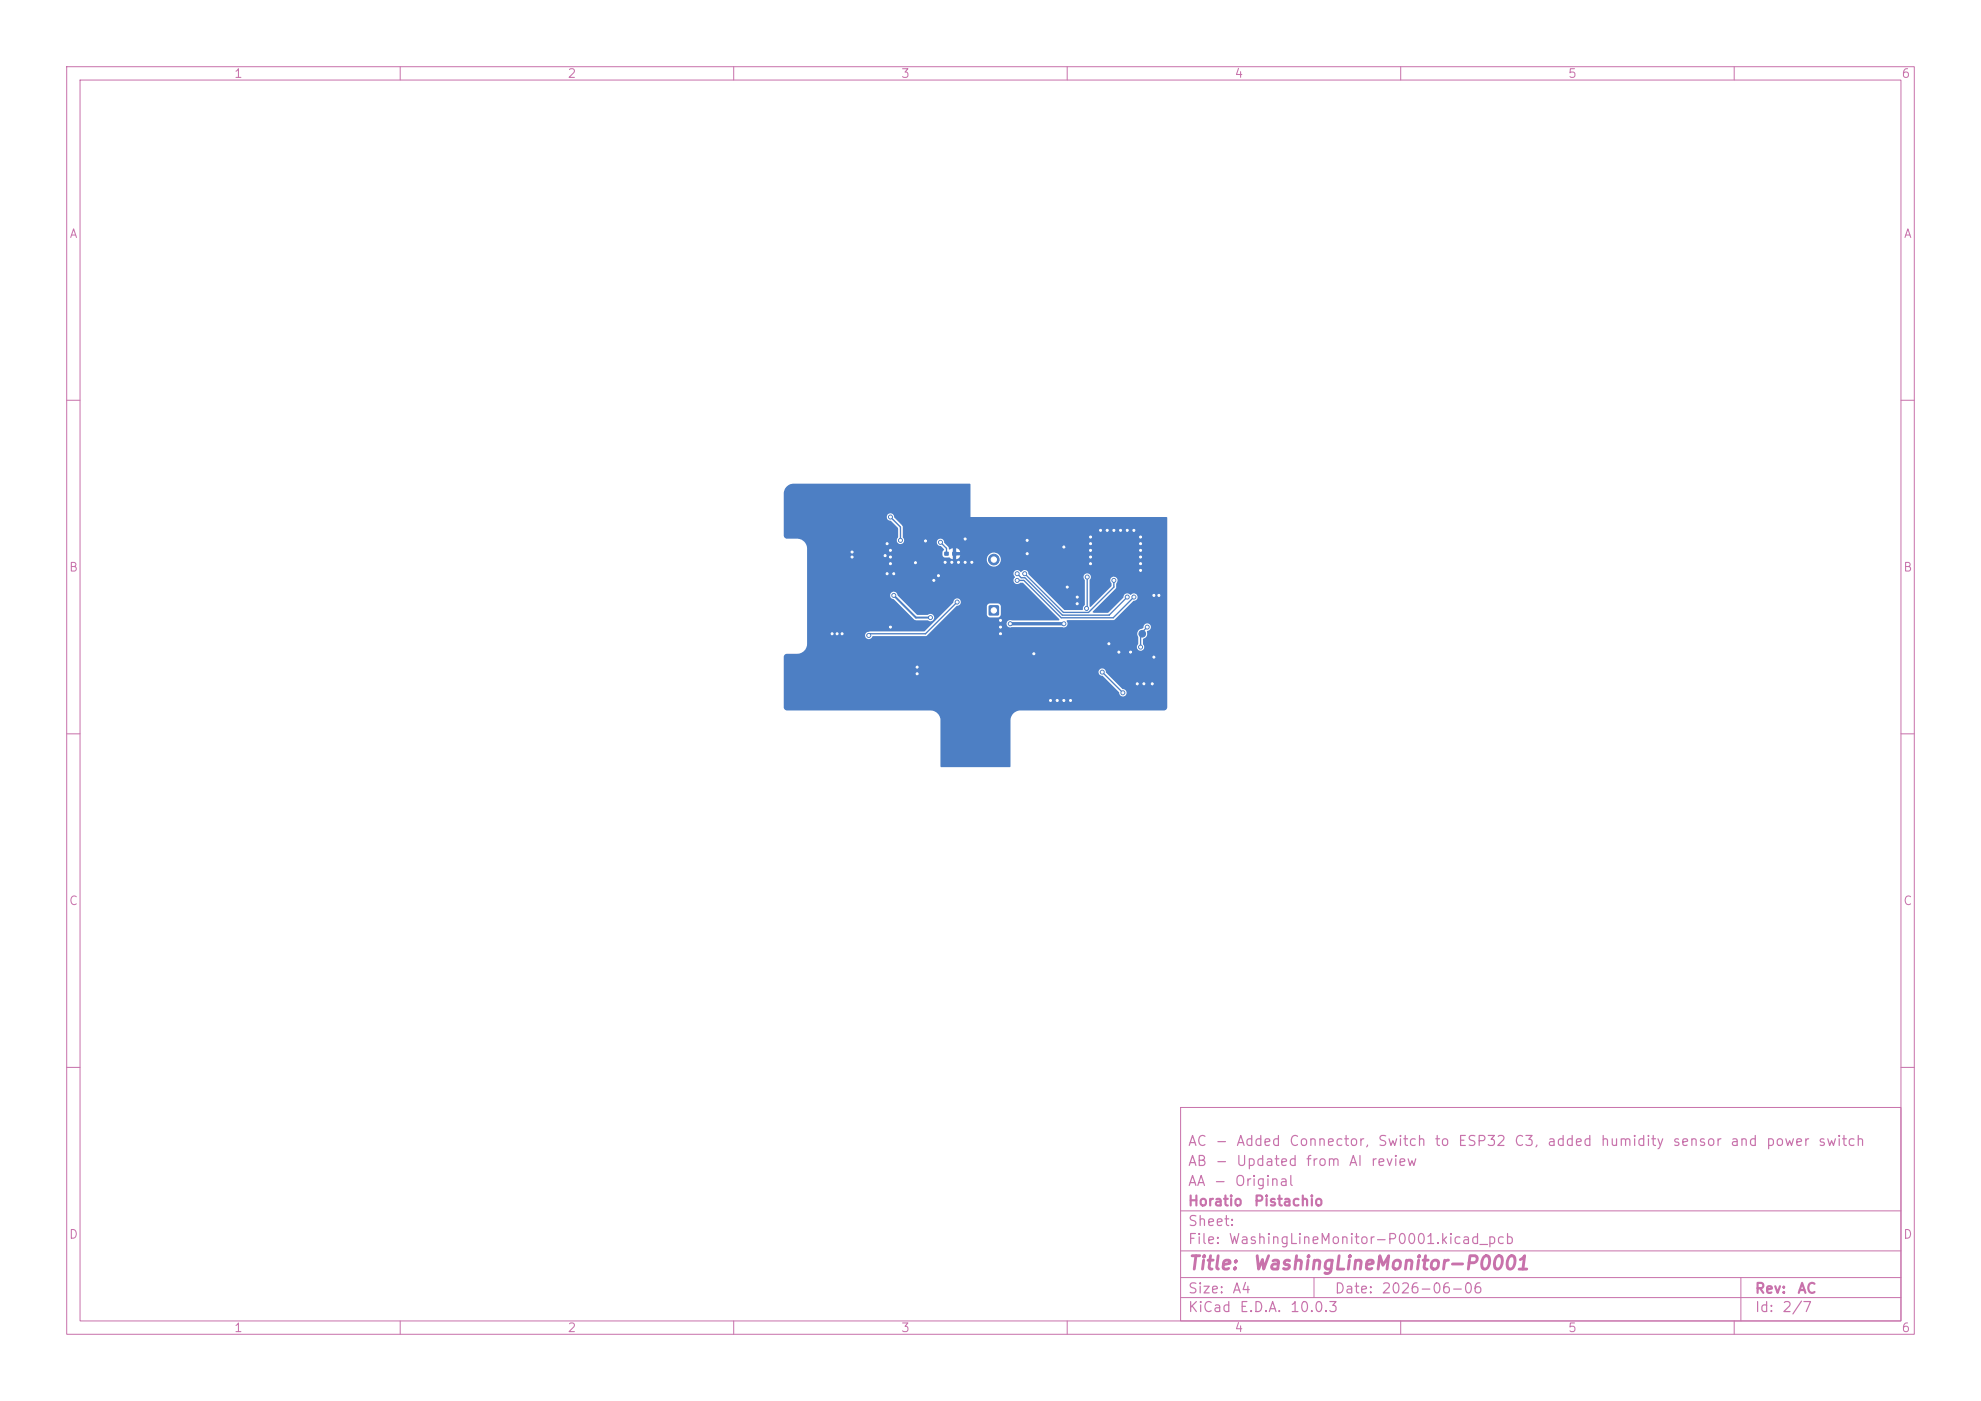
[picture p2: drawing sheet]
<svg xmlns="http://www.w3.org/2000/svg" width="297mm" height="210mm" viewBox="0 0 297 210" stroke-linecap="round" stroke-linejoin="round" font-family="sans-serif">
<defs><g id="words">
<g font-size="2" fill="#c872ab">
<text x="178" y="190.8">Title:</text>
<text x="187.7" y="190.8">WashingLineMonitor-P0001</text>
</g>
<g font-size="1.5" fill="#c872ab">
<text x="178" y="172.2">AC</text>
<text x="182.1" y="172.2">-</text>
<text x="185.2" y="172.2">Added</text>
<text x="193.2" y="172.2">Connector,</text>
<text x="206.5" y="172.2">Switch</text>
<text x="215" y="172.2">to</text>
<text x="218.5" y="172.2">ESP32</text>
<text x="226.9" y="172.2">C3,</text>
<text x="231.8" y="172.2">added</text>
<text x="239.9" y="172.2">humidity</text>
<text x="250.6" y="172.2">sensor</text>
<text x="259.3" y="172.2">and</text>
<text x="264.7" y="172.2">power</text>
<text x="272.5" y="172.2">switch</text>
<text x="178" y="178.2">AA</text>
<text x="178" y="175.2">AB</text>
<text x="181.9" y="178.2">-</text>
<text x="182.1" y="175.2">-</text>
<text x="185" y="178.2">Original</text>
<text x="185.2" y="175.2">Updated</text>
<text x="195.7" y="175.2">from</text>
<text x="202.1" y="175.2">AI</text>
<text x="205.4" y="175.2">review</text>
<text x="178" y="184.2">Sheet:</text>
<text x="178" y="181.2">Horatio</text>
<text x="187.9" y="181.2">Pistachio</text>
<text x="178" y="186.9">File:</text>
<text x="184.1" y="186.9">WashingLineMonitor-P0001.kicad_pcb</text>
<text x="178" y="197.1">KiCad</text>
<text x="178" y="194.3">Size:</text>
<text x="184.7" y="194.3">A4</text>
<text x="185.7" y="197.1">E.D.A.</text>
<text x="193.3" y="197.1">10.0.3</text>
<text x="200" y="194.3">Date:</text>
<text x="207" y="194.3">2026-06-06</text>
<text x="263" y="194.3">Rev:</text>
<text x="263" y="197.1">Id:</text>
<text x="267.1" y="197.1">2/7</text>
<text x="269.4" y="194.3">AC</text>
</g>
<g font-size="1.3" fill="#c872ab">
<text x="35" y="12">1</text>
<text x="85" y="12">2</text>
<text x="135" y="12">3</text>
<text x="185" y="12">4</text>
<text x="235" y="12">5</text>
<text x="285" y="12">6</text>
<text x="10.3" y="36">A</text>
<text x="285.4" y="36">A</text>
<text x="10.3" y="86">B</text>
<text x="285.3" y="86">B</text>
<text x="10.3" y="136">C</text>
<text x="285.3" y="136">C</text>
<text x="10.3" y="186">D</text>
<text x="285.3" y="186">D</text>
<text x="35" y="200">1</text>
<text x="85" y="200">2</text>
<text x="135" y="200">3</text>
<text x="185" y="200">4</text>
<text x="235" y="200">5</text>
<text x="285" y="200">6</text>
</g>
</g></defs>
<g fill="none" stroke="#c872ab" stroke-width=".15">
<path d="M10 10h277v190h-277zM12 12h273v186h-273zM60 10v2M110 10v2M160 10v2M210 10v2M260 10v2M10 60h2M285 60h2M10 110h2M285 110h2M10 160h2"/>
<path d="M177 166h108v32h-108zM285 160h2M60 198v2M110 198v2M160 198v2M177 194.5h108M177 191.5h108M177 187.5h108M177 181.5h108M197 191.5v3M210 198v2M260 198v2"/>
<path d="M261 191.5v6.5"/>
</g>
<path d="M148.3 90.8h1.4v1.4h-1.4z" fill="#4d7fc4"/>
<circle cx="149" cy="83.9" r=".8" fill="#4d7fc4" stroke="#4d7fc4" stroke-width=".15"/>
<g fill="#4d7fc4">
<path d="M141.6 82.7h.6v.6h-.6z"/>
<path d="M142.8 82.7h.6v.6h-.6z"/>
</g>
<g fill="#4d7fc4" stroke="#4d7fc4" stroke-width=".15">
<circle cx="171.2" cy="95" r=".5"/>
<circle cx="159.5" cy="93.5" r=".3"/>
<circle cx="151.5" cy="93.5" r=".3"/>
<circle cx="137.2" cy="84.4" r=".3"/>
<circle cx="170.5" cy="102.5" r=".3"/>
<circle cx="126.2" cy="95" r=".3"/>
<circle cx="173" cy="98.5" r=".3"/>
<circle cx="171" cy="85.5" r=".3"/>
<circle cx="144.7" cy="84.3" r=".3"/>
<circle cx="169" cy="79.5" r=".3"/>
<circle cx="127.8" cy="82.8" r=".3"/>
<circle cx="145.7" cy="84.3" r=".3"/>
<circle cx="159.5" cy="105" r=".3"/>
<circle cx="159.5" cy="82" r=".3"/>
<circle cx="169.5" cy="97.8" r=".3"/>
<circle cx="150" cy="95" r=".3"/>
<circle cx="154" cy="81" r=".3"/>
<circle cx="155" cy="98" r=".3"/>
<circle cx="161.5" cy="90.5" r=".3"/>
<circle cx="160.5" cy="105" r=".3"/>
<circle cx="165" cy="79.5" r=".3"/>
<circle cx="150" cy="94" r=".3"/>
<circle cx="132.7" cy="83.3" r=".3"/>
<circle cx="133.5" cy="83.5" r=".3"/>
<circle cx="144.7" cy="80.8" r=".3"/>
<circle cx="137.5" cy="100" r=".3"/>
<circle cx="163.5" cy="80.5" r=".3"/>
<circle cx="173.7" cy="89.3" r=".3"/>
<circle cx="163.5" cy="82.5" r=".3"/>
<circle cx="171" cy="83.5" r=".3"/>
<circle cx="127.8" cy="83.5" r=".3"/>
<circle cx="171" cy="80.5" r=".3"/>
<circle cx="170" cy="79.5" r=".3"/>
<circle cx="133" cy="86" r=".3"/>
<circle cx="142.7" cy="84.3" r=".3"/>
<circle cx="171" cy="84.5" r=".3"/>
<circle cx="163.5" cy="84.5" r=".3"/>
<circle cx="172.7" cy="102.5" r=".3"/>
<circle cx="171.5" cy="102.5" r=".3"/>
<circle cx="160" cy="88" r=".3"/>
<circle cx="134" cy="86" r=".3"/>
<circle cx="140.7" cy="86.3" r=".3"/>
<circle cx="137.5" cy="101" r=".3"/>
<circle cx="171" cy="81.5" r=".3"/>
<circle cx="138.8" cy="81.1" r=".3"/>
<circle cx="161.5" cy="89.5" r=".3"/>
<circle cx="133.5" cy="94" r=".3"/>
<circle cx="141.7" cy="84.3" r=".3"/>
<circle cx="150" cy="93" r=".3"/>
<circle cx="171" cy="82.5" r=".3"/>
<circle cx="133" cy="81.5" r=".3"/>
<circle cx="168" cy="79.5" r=".3"/>
<circle cx="166.2" cy="96.5" r=".3"/>
<circle cx="133.5" cy="84.5" r=".3"/>
<circle cx="166" cy="79.5" r=".3"/>
<circle cx="140" cy="87" r=".3"/>
<circle cx="157.5" cy="105" r=".3"/>
<circle cx="158.5" cy="105" r=".3"/>
<circle cx="173" cy="89.3" r=".3"/>
<circle cx="167" cy="79.5" r=".3"/>
<circle cx="125.5" cy="95" r=".3"/>
<circle cx="163.5" cy="81.5" r=".3"/>
<circle cx="143.7" cy="84.3" r=".3"/>
<circle cx="124.8" cy="95" r=".3"/>
<circle cx="154" cy="83" r=".3"/>
<circle cx="163.5" cy="83.5" r=".3"/>
<circle cx="167.8" cy="97.8" r=".3"/>
<circle cx="133.5" cy="82.5" r=".3"/>
<circle cx="139.5" cy="92.6" r=".3"/>
<circle cx="134" cy="89.3" r=".3"/>
<circle cx="133.5" cy="77.5" r=".3"/>
<circle cx="135" cy="81" r=".3"/>
<circle cx="169" cy="89.5" r=".3"/>
<circle cx="152.5" cy="86" r=".3"/>
<circle cx="167" cy="87" r=".3"/>
<circle cx="153.6" cy="86" r=".3"/>
<circle cx="141" cy="81.3" r=".3"/>
<circle cx="163" cy="86.5" r=".3"/>
<circle cx="165.2" cy="100.8" r=".3"/>
<circle cx="168.3" cy="103.8" r=".3"/>
<circle cx="162.9" cy="91.2" r=".3"/>
<circle cx="170" cy="89.5" r=".3"/>
<circle cx="130.2" cy="95.3" r=".3"/>
<circle cx="143.5" cy="90.3" r=".3"/>
<circle cx="152.5" cy="87" r=".3"/>
<circle cx="172" cy="94" r=".3"/>
<circle cx="171" cy="97" r=".3"/>
</g>
<path d="M151.5 93.5h8" fill="none" stroke="#4d7fc4" stroke-width=".5"/>
<path d="M134 89.3l3.3 3.3h2.2" fill="none" stroke="#4d7fc4" stroke-width=".3"/>
<path d="M133.5 77.5l1.5 1.5v2M141 81.3l.9 .9v.8M143.5 90.3l-4.8 4.7h-8.2l-.3 .3M152.5 86l.6 .6h.6l5.6 5.6h7l2.7-2.7M152.5 87h1l5.6 5.6h7.8l3.1-3.1M153.6 86l5.8 5.8h3.8l3.8-3.8v-1M162.9 91.2h.1M163 86.5v4.6l-.1 .1M172 94l-1 1v2M165.2 100.8l3.2 3.1" fill="none" stroke="#4d7fc4" stroke-width=".2"/>
<path d="M118 72.9l.4-.3 .6-.1h26.4l.1 .1v4.9h29.4l.1 28.5-.1 .3-.4 .2h-21.6a1.5 1.5 0 0 0-1.4 1.4l-.1 7.1h-10.3l-.1-.1v-7.2a1.51 1.51 0 0 0-1.4-1.2h-21.7l-.3-.2-.1-.3v-5.3h47.2a.61 .61 0 0 0 .6 .6l2.5 2.5a.57 .57 0 0 0 .6 .6 .57 .57 0 0 0 .5-.7 .57 .57 0 0 0-.6-.4l-2.5-2.5a.55 .55 0 0 0-.5-.6 .55 .55 0 0 0-.6 .5h-47.2v-2.2a.5 .5 0 0 1 .5-.5h1.8a1.49 1.49 0 0 0 1.1-1.1h49.5v.2a.57 .57 0 0 0 .9 .4 .57 .57 0 0 0 .1-1v-.7a.9 .9 0 0 0 .6-1.2 .58 .58 0 0 0 .6-.6 .58 .58 0 0 0-.7-.6 .58 .58 0 0 0-.5 .7l-.2 .1a.77 .77 0 0 0-.6 1.3v1l-.2 .4h-49.5l.1-1.7h8.7a.59 .59 0 0 0 .5 .6 .59 .59 0 0 0 .7-.4h7.9l2-2h10.1v.2a.57 .57 0 0 0 .8 .4h7.6a.6 .6 0 0 0 .7-.2 .6 .6 0 0 0-.1-.8h.1l7-.1 3-2.8a.56 .56 0 0 0 .5-.9 .56 .56 0 0 0-1 0 .63 .63 0 0 0-.7-.2 .63 .63 0 0 0-.4 .6l-2.3 2.2h-2.3l.1-.2 3.4-3.4 .1-.8a.57 .57 0 0 0-.1-.8 .57 .57 0 0 0-.8 .1 .57 .57 0 0 0 .1 .8v.4l-3.1 3.1-.1-.2v-3.8a.58 .58 0 0 0 0-.9 .58 .58 0 0 0-.8 0 .58 .58 0 0 0 0 .9v3.7a.62 .62 0 0 0-.2 .7l-.2 .1-2.6-.1-5.4-5.4a.6 .6 0 0 0-.5-.6 .6 .6 0 0 0-.6 .4 .58 .58 0 0 0-.9-.2 .58 .58 0 0 0 0 .9 .6 .6 0 0 0-.1 .9 .6 .6 0 0 0 .9 0h.4l5.4 5.5-.1 .1h-7a.56 .56 0 0 0-.8 .4h-10.1l2.5-2.5h4.6l.1 1.3 .2 .3h1.5l.2-.1 .1-.2v-1.4l-.1-.2-.2-.1h-1.4l-.2 .1-.2 .3h-4.6l.1-.1a.57 .57 0 0 0 .7-.5 .57 .57 0 0 0-.7-.6 .57 .57 0 0 0-.5 .6l-4.3 4.3h-8.1l-.6 .2-.2 .4h-8.7v-6h12.4a.61 .61 0 0 0 .6 .6l3.1 3.1 2 .1a.57 .57 0 0 0 .8 0 .57 .57 0 0 0 0-.8 .57 .57 0 0 0-.8 0h-1.6l-2.9-2.9a.57 .57 0 0 0-.5-.6 .57 .57 0 0 0-.7 .5h-12.4v-7.3a1.51 1.51 0 0 0-1.4-1.2h-1.6l-.4-.2-.1-.3v-2.8h15.4a.61 .61 0 0 0 .7 .7l1 1.1v1.3a.57 .57 0 0 0 0 .9 .57 .57 0 0 0 .9-.2h4.9v.2a.62 .62 0 0 0 .7 .5l.4 .5-.2 .3v.5l.3 .4 .7-.1 .5 .3h5.1a1.06 1.06 0 0 0 1.5 1.1 1.06 1.06 0 0 0 .3-1.8 1.06 1.06 0 0 0-1.7 .5l-.1 .2h-4.4l.3-.2 .2-.3h-.7v.5h-.5v-1.1h1.2l-.1-.1-.2-.3-.4-.1v.5h-.5v-.5l-.5 .2-.1-.4-.6-.7a.55 .55 0 0 0-.5-.6 .55 .55 0 0 0-.7 .5h-4.9l.1-.3-.2-.4-.1-1.6-1.2-1.4a.55 .55 0 0 0-.5-.6 .55 .55 0 0 0-.7 .5h-15.4v-3.6l.1-.4z" fill="#4d7fc4"/>
<g fill="#fff" stroke="#fff" stroke-width=".15">
<circle cx="159.5" cy="93.5" r=".15"/>
<circle cx="151.5" cy="93.5" r=".15"/>
<circle cx="137.3" cy="84.3" r=".15"/>
<circle cx="170.5" cy="102.5" r=".15"/>
<circle cx="126.3" cy="95" r=".15"/>
<circle cx="173" cy="98.5" r=".15"/>
<circle cx="171" cy="85.5" r=".15"/>
<circle cx="144.7" cy="84.3" r=".15"/>
<circle cx="169" cy="79.5" r=".15"/>
<circle cx="127.7" cy="82.8" r=".15"/>
<circle cx="145.7" cy="84.3" r=".15"/>
<circle cx="159.5" cy="105" r=".15"/>
<circle cx="159.5" cy="82" r=".15"/>
<circle cx="169.5" cy="97.8" r=".15"/>
<circle cx="150" cy="95" r=".15"/>
<circle cx="154" cy="81" r=".15"/>
<circle cx="155" cy="98" r=".15"/>
<circle cx="161.5" cy="90.5" r=".15"/>
<circle cx="160.5" cy="105" r=".15"/>
<circle cx="165" cy="79.5" r=".15"/>
<circle cx="150" cy="94" r=".15"/>
<circle cx="132.7" cy="83.3" r=".15"/>
<circle cx="133.5" cy="83.5" r=".15"/>
<circle cx="144.7" cy="80.8" r=".15"/>
<circle cx="137.5" cy="100" r=".15"/>
<circle cx="163.5" cy="80.5" r=".15"/>
<circle cx="173.8" cy="89.2" r=".15"/>
<circle cx="163.5" cy="82.5" r=".15"/>
<circle cx="171" cy="83.5" r=".15"/>
<circle cx="127.7" cy="83.5" r=".15"/>
<circle cx="171" cy="80.5" r=".15"/>
<circle cx="170" cy="79.5" r=".15"/>
<circle cx="133" cy="86" r=".15"/>
<circle cx="142.7" cy="84.3" r=".15"/>
<circle cx="171" cy="84.5" r=".15"/>
<circle cx="163.5" cy="84.5" r=".15"/>
<circle cx="172.8" cy="102.5" r=".15"/>
<circle cx="171.5" cy="102.5" r=".15"/>
<circle cx="160" cy="88" r=".15"/>
<circle cx="134" cy="86" r=".15"/>
<circle cx="140.7" cy="86.3" r=".15"/>
<circle cx="137.5" cy="101" r=".15"/>
<circle cx="171" cy="81.5" r=".15"/>
<circle cx="138.8" cy="81.1" r=".15"/>
<circle cx="161.5" cy="89.5" r=".15"/>
<circle cx="133.5" cy="94" r=".15"/>
<circle cx="141.7" cy="84.3" r=".15"/>
<circle cx="150" cy="93" r=".15"/>
<circle cx="171" cy="82.5" r=".15"/>
<circle cx="133" cy="81.5" r=".15"/>
<circle cx="168" cy="79.5" r=".15"/>
<circle cx="166.2" cy="96.5" r=".15"/>
<circle cx="133.5" cy="84.5" r=".15"/>
<circle cx="166" cy="79.5" r=".15"/>
<circle cx="140" cy="87" r=".15"/>
<circle cx="157.5" cy="105" r=".15"/>
<circle cx="158.5" cy="105" r=".15"/>
<circle cx="173" cy="89.2" r=".15"/>
<circle cx="167" cy="79.5" r=".15"/>
<circle cx="125.5" cy="95" r=".15"/>
<circle cx="163.5" cy="81.5" r=".15"/>
<circle cx="143.7" cy="84.3" r=".15"/>
<circle cx="124.7" cy="95" r=".15"/>
<circle cx="154" cy="83" r=".15"/>
<circle cx="163.5" cy="83.5" r=".15"/>
<circle cx="167.8" cy="97.7" r=".15"/>
<circle cx="133.5" cy="82.5" r=".15"/>
<circle cx="139.5" cy="92.6" r=".15"/>
<circle cx="134" cy="89.2" r=".15"/>
<circle cx="133.5" cy="77.5" r=".15"/>
<circle cx="135" cy="81" r=".15"/>
<circle cx="169" cy="89.5" r=".15"/>
<circle cx="152.5" cy="86" r=".15"/>
<circle cx="167" cy="87" r=".15"/>
<circle cx="153.6" cy="86" r=".15"/>
<circle cx="141" cy="81.3" r=".15"/>
<circle cx="163" cy="86.5" r=".15"/>
<circle cx="165.2" cy="100.7" r=".15"/>
<circle cx="168.4" cy="103.9" r=".15"/>
<circle cx="162.9" cy="91.2" r=".15"/>
<circle cx="170" cy="89.5" r=".15"/>
<circle cx="130.3" cy="95.2" r=".15"/>
<circle cx="143.5" cy="90.2" r=".15"/>
<circle cx="152.5" cy="87" r=".15"/>
<circle cx="172" cy="94" r=".15"/>
<circle cx="171" cy="97" r=".15"/>
<circle cx="149" cy="91.5" r=".4"/>
<circle cx="149" cy="83.9" r=".4"/>
</g>
<use href="#words"/>
</svg>
